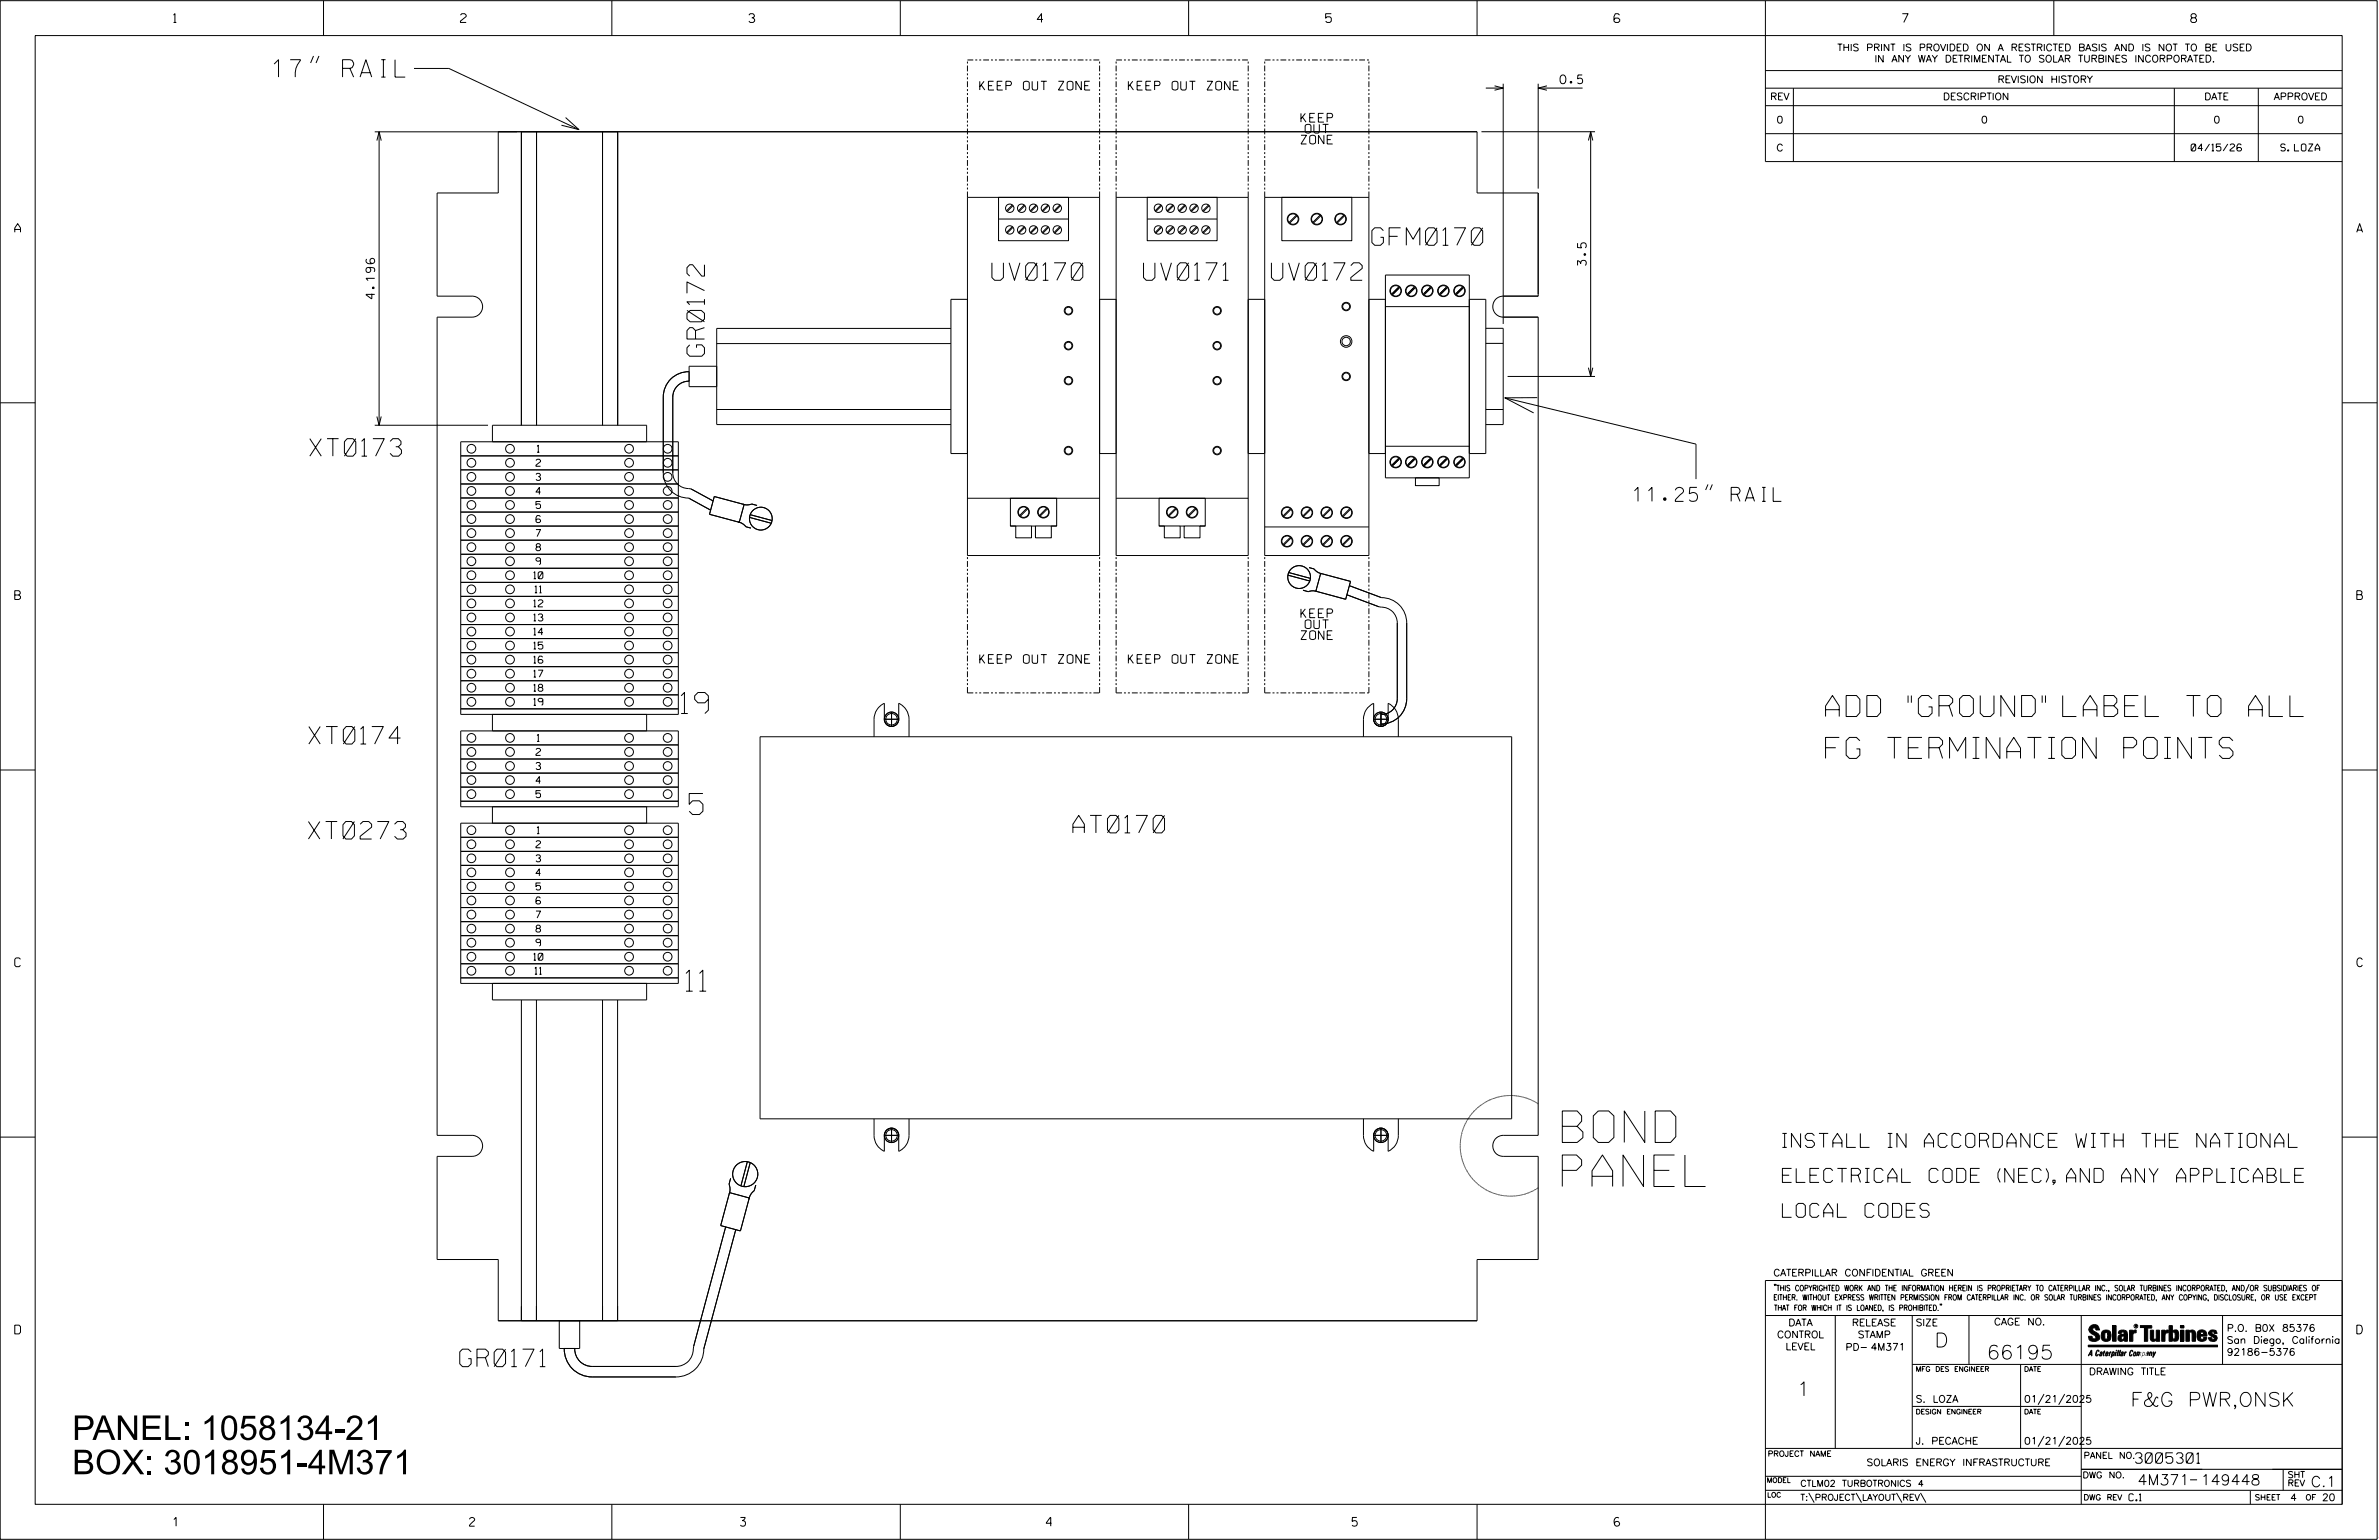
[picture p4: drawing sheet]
<svg xmlns="http://www.w3.org/2000/svg" width="864mm" height="559mm" viewBox="0 0 864 559" stroke-linecap="round" stroke-linejoin="round" font-family="sans-serif">
<defs><g id="words">
<g font-size="11.4">
<text x="567.1" y="414.5">BOND</text>
<text x="567.1" y="430.5">PANEL</text>
</g>
<g font-size="8.9">
<text x="26.2" y="522.5">PANEL: 1058134-21</text>
<text x="26.2" y="534.9">BOX: 3018951-4M371</text>
</g>
<g font-size="7.6">
<text x="247.2" y="258.9">19</text>
<text x="662.7" y="260">ADD &quot;GROUND&quot; LABEL TO ALL</text>
<text x="662.7" y="275.2">FG TERMINATION POINTS</text>
<text x="250.2" y="295.6">5</text>
<text x="249" y="359.7">11</text>
</g>
<g font-size="6.3">
<text x="99" y="28">17&quot; RAIL</text>
<text x="498" y="89">GFM0170</text>
<text x="360.1" y="101.7">UV0170</text>
<text x="415.1" y="101.7">UV0171</text>
<text x="461.5" y="101.7">UV0172</text>
<text x="255.7" y="129.3" transform="rotate(-90 255.7 129.3)">GR0172</text>
<text x="112.5" y="165.5">XT0173</text>
<text x="112.1" y="270">XT0174</text>
<text x="112" y="304.4">XT0273</text>
<text x="389.5" y="302.2">AT0170</text>
<text x="166.9" y="495.9">GR0171</text>
</g>
<g font-size="5.1">
<text x="592.9" y="181.9">11.25&quot; RAIL</text>
<text x="647" y="416.4">INSTALL IN ACCORDANCE WITH THE NATIONAL</text>
<text x="647" y="429">ELECTRICAL CODE (NEC), AND ANY APPLICABLE</text>
<text x="647" y="441.7">LOCAL CODES</text>
<text x="702.3" y="488.8">D</text>
<text x="721.2" y="493.2">66195</text>
<text x="652.2" y="506.5">1</text>
<text x="773.4" y="510.3">F&amp;G PWR,ONSK</text>
</g>
<g font-size="3.8">
<text x="775.1" y="531">3005301</text>
<text x="775.9" y="538.9">4M371</text>
<text x="798.8" y="538.9">149448</text>
<text x="838.8" y="539.5">C.1</text>
</g>
<g font-size="3.2">
<text x="63" y="8.2">1</text>
<text x="167.2" y="8.2">2</text>
<text x="271.8" y="8.2">3</text>
<text x="376.5" y="8.2">4</text>
<text x="481.2" y="8.2">5</text>
<text x="690.6" y="8.2">7</text>
<text x="795.3" y="8.2">8</text>
<text x="355.7" y="32.7">KEEP OUT ZONE</text>
<text x="409.6" y="32.7">KEEP OUT ZONE</text>
<text x="566.3" y="30.4">0.5</text>
<text x="472.3" y="44.3">KEEP</text>
<text x="472.3" y="52.2">ZONE</text>
<text x="473.8" y="48.3">OUT</text>
<text x="5.4" y="84.3">A</text>
<text x="855.5" y="84.3">A</text>
<text x="575.8" y="96.3" transform="rotate(-90 575.8 96.3)">3.5</text>
<text x="136" y="108.4" transform="rotate(-90 136 108.4)">4.196</text>
<text x="5.4" y="217.5">B</text>
<text x="855.6" y="217.5">B</text>
<text x="472.3" y="224.1">KEEP</text>
<text x="472.3" y="232.1">ZONE</text>
<text x="473.8" y="228.1">OUT</text>
<text x="355.7" y="240.7">KEEP OUT ZONE</text>
<text x="409.6" y="240.7">KEEP OUT ZONE</text>
<text x="5.4" y="350.8">C</text>
<text x="855.6" y="350.8">C</text>
<text x="5.4" y="484">D</text>
<text x="855.6" y="484">D</text>
<text x="62.8" y="553.8">1</text>
<text x="170.4" y="553.8">2</text>
<text x="268.8" y="553.8">3</text>
<text x="379.8" y="553.8">4</text>
<text x="490.8" y="553.8">5</text>
<text x="585.9" y="553.8">6</text>
</g>
<g font-size="2.5">
<text x="666.9" y="18.5">THIS PRINT IS PROVIDED ON A RESTRICTED BASIS AND IS NOT TO BE USED</text>
<text x="680.5" y="22.6">IN ANY WAY DETRIMENTAL TO SOLAR TURBINES INCORPORATED.</text>
<text x="725.1" y="30">REVISION HISTORY</text>
<text x="642.6" y="36.3">REV</text>
<text x="705.3" y="36.3">DESCRIPTION</text>
<text x="800.2" y="36.3">DATE</text>
<text x="825.4" y="36.3">APPROVED</text>
<text x="644.9" y="44.7">0</text>
<text x="719.1" y="44.7">0</text>
<text x="803.5" y="44.7">0</text>
<text x="834" y="44.7">0</text>
<text x="644.8" y="54.8">C</text>
<text x="795.4" y="54.8">04/15/26</text>
<text x="827.9" y="54.8">S. LOZA</text>
<text x="195" y="164.1">1</text>
<text x="194.6" y="169.2">2</text>
<text x="194.6" y="179.4">4</text>
<text x="194.6" y="174.3">3</text>
<text x="194.6" y="184.5">5</text>
<text x="194.6" y="189.6">6</text>
<text x="194.6" y="194.7">7</text>
<text x="194.6" y="199.8">8</text>
<text x="194.6" y="204.9">9</text>
<text x="193.7" y="210">10</text>
<text x="194.2" y="215.1">11</text>
<text x="193.7" y="220.2">12</text>
<text x="193.7" y="225.3">13</text>
<text x="193.7" y="230.4">14</text>
<text x="193.7" y="235.5">15</text>
<text x="193.7" y="240.6">16</text>
<text x="193.7" y="245.7">17</text>
<text x="193.7" y="250.8">18</text>
<text x="193.7" y="255.9">19</text>
<text x="195" y="269">1</text>
<text x="194.6" y="274.1">2</text>
<text x="194.6" y="279.2">3</text>
<text x="194.6" y="284.3">4</text>
<text x="194.6" y="289.4">5</text>
<text x="195" y="302.5">1</text>
<text x="194.6" y="307.6">2</text>
<text x="194.6" y="317.8">4</text>
<text x="194.6" y="312.7">3</text>
<text x="194.6" y="322.9">5</text>
<text x="194.6" y="333.1">7</text>
<text x="194.6" y="338.2">8</text>
<text x="194.6" y="343.3">9</text>
<text x="193.7" y="348.4">10</text>
<text x="194.2" y="353.5">11</text>
<text x="643.8" y="463">CATERPILLAR CONFIDENTIAL GREEN</text>
<text x="645.1" y="485.5">CONTROL</text>
<text x="649.2" y="481.1">DATA</text>
<text x="672.3" y="481.1">RELEASE</text>
<text x="674.4" y="485.5">STAMP</text>
<text x="695.4" y="481.1">SIZE</text>
<text x="723.8" y="480.8">CAGE NO.</text>
<text x="808.4" y="483.1">P.O. B0X 85376</text>
<text x="648.2" y="489.8">LEVEL</text>
<text x="669.9" y="490">PD- 4M371</text>
<text x="808.4" y="487.5">San Diego, California</text>
<text x="808.4" y="491.8">92186-5376</text>
<text x="758.3" y="498.9">DRAWING TITLE</text>
<text x="695.4" y="508.9">S. LOZA</text>
<text x="734.8" y="508.9">01/21/2025</text>
<text x="695.4" y="524.1">J. PECACHE</text>
<text x="734.8" y="524.1">01/21/2025</text>
<text x="677.6" y="531.9">SOLARIS ENERGY INFRASTRUCTURE</text>
<text x="772.8" y="544.6">C.1</text>
<text x="831.4" y="544.6">4</text>
<text x="842.9" y="544.6">20</text>
</g>
<g font-size="2.3">
<text x="756.4" y="529.2">PANEL NO.</text>
<text x="653.5" y="539.4">CTLM02 TURBOTRONICS 4</text>
<text x="756" y="536.3">DWG NO.</text>
<text x="830.4" y="539.3">REV</text>
<text x="830.4" y="536.2">SHT</text>
<text x="653.5" y="544.5">T:\PROJECT\LAYOUT\REV\</text>
</g>
<g font-size="2">
<text x="643.8" y="468.4">&quot;THIS COPYRIGHTED WORK AND THE INFORMATION HEREIN IS PROPRIETARY TO CATERPILLAR INC., SOLAR TURBINES INCORPORATED, AND/OR SUBSIDIARIES OF</text>
<text x="643.8" y="471.8">EITHER. WITHOUT EXPRESS WRITTEN PERMISSION FROM CATERPILLAR INC. OR SOLAR TURBINES INCORPORATED, ANY COPYING, DISCLOSURE, OR USE EXCEPT</text>
<text x="644" y="475.6">THAT FOR WHICH IT IS LOANED, IS PROHIBITED.&quot;</text>
<text x="641.7" y="528.5">PROJECT NAME</text>
<text x="756.3" y="544.3">DWG REV</text>
<text x="818.5" y="544.3">SHEET</text>
<text x="836.9" y="544.3">OF</text>
</g>
<g font-size="1.8">
<text x="695.4" y="497.6">MFG DES ENGINEER</text>
<text x="734.8" y="497.6">DATE</text>
<text x="695.4" y="513.1">DESIGN ENGINEER</text>
<text x="734.8" y="513.1">DATE</text>
<text x="641.3" y="538">MODEL</text>
<text x="641.5" y="543.3">LOC</text>
</g>
<text font-size=".9" x="775.1" y="481.7">R</text>
</g></defs>
<g fill="none" stroke="#000" stroke-width=".36">
<path d="M.1 .2h862.8v558.4h-862.8zM12.8 12.9h837.4v533h-837.4zM117.4 .2v12.7M222.1 .2v12.7M326.8 .2v12.7M431.5 .2v12.7M536.2 .2v12.7M587.9 5.5l-.5-.5h-1l-.5 1v1.7l.5 .4h1l.6-.4v-.6l-.6-.5h-1l-.5 .5M640.9 .2v58.4h209.3M745.6 .2v12.7M113.8 20.3l-1.1 2.6M115.8 20.3l-1.1 2.6"/>
<path d="M150.3 24.8h12.6l47.2 22.2M539.4 32h6.3M542.5 31.2l3.2 .8-3.2 .7M545.7 30.4v87.1M558.4 32h16.1M558.4 30.4v38M561.6 31.2l-3.2 .8 3.2 .7M640.9 25.6h209.3M640.9 32h209.3M640.9 38.3h209.3M651 32v26.6M789.3 32v26.6"/>
<path d="M819.8 32v26.6M136.8 51l.8-3.2 .8 3.2M137.6 47.8v106.5M180.9 47.8v22.2h-22.2v37.5h12.7a3.8 3.8 0 0 1 3.8 3.8 3.8 3.8 0 0 1-3.8 3.8h-12.7v296.9h12.7a3.8 3.8 0 0 1 3.8 3.8 3.8 3.8 0 0 1-3.8 3.8h-12.7v37.4h22.2v22.2h355.3v-22.2h22.2v-37.4h-12.7a3.8 3.8 0 0 1-3.8-3.8 3.8 3.8 0 0 1 3.8-3.8h12.7v-296.9h-12.7a3.8 3.8 0 0 1-3.8-3.8 3.8 3.8 0 0 1 3.8-3.8h12.7v-37.5h-22.2v-22.2h-400.2M189.3 47.8v106.5M194.8 47.8v106.5M205.3 42.7l4.8 4.3-6.3-1.6M218.7 47.8v106.5M224.2 47.8v106.5M537.8 47.8h41.2M576.6 51l.8-3.2 .8 3.2M577.4 47.8v88.8"/>
<path d="M640.9 48.5h209.3M351.2 71.6h48v130h-48zM362.5 71.6h25.4v15.7h-25.4zM362.5 79.5h25.4M367.5 74.4l-2.2 2.1M367.7 74.6l-2.1 2.2M371.8 74.4l-2.1 2.1M372.1 74.6l-2.2 2.2M376.1 74.4l-2.1 2.1M376.4 74.6l-2.2 2.2M380.4 74.4l-2.1 2.1M380.7 74.6l-2.1 2.2"/>
<path d="M384.7 74.4l-2.1 2.1M385 74.6l-2.1 2.2M405.2 71.6h47.9v130h-47.9zM416.5 79.5h25.3M416.5 71.6h25.3v15.7h-25.3zM421.4 74.4l-2.1 2.1M421.7 74.6l-2.1 2.2M425.8 74.4l-2.2 2.1M426 74.6l-2.1 2.2M430.1 74.4l-2.2 2.1M430.3 74.6l-2.1 2.2M434.4 74.4l-2.1 2.1"/>
<path d="M434.7 74.6l-2.2 2.2M438.7 74.4l-2.1 2.1M439 74.6l-2.2 2.2M459.1 71.6h37.8v130h-37.8zM465.3 71.6h25.4v15.7h-25.4zM470.6 78l-2.7 2.7M470.9 78.3l-2.7 2.7M479.2 78l-2.7 2.7M479.5 78.3l-2.7 2.7M487.9 78l-2.7 2.7M488.1 78.3l-2.7 2.7M367.5 82.2l-2.2 2.2"/>
<path d="M367.7 82.5l-2.1 2.1M371.8 82.2l-2.1 2.2M372.1 82.5l-2.2 2.1M376.1 82.2l-2.1 2.2M376.4 82.5l-2.2 2.1M380.4 82.2l-2.1 2.2M380.7 82.5l-2.1 2.1M384.7 82.2l-2.1 2.2M385 82.5l-2.1 2.1M421.4 82.2l-2.1 2.2M421.7 82.5l-2.1 2.1M425.8 82.2l-2.2 2.2"/>
<path d="M426 82.5l-2.1 2.1M430.1 82.2l-2.2 2.2M430.3 82.5l-2.1 2.1M434.4 82.2l-2.1 2.2M434.7 82.5l-2.2 2.1M438.7 82.2l-2.1 2.2M439 82.5l-2.2 2.1M502.9 99.8h30.5v73.6h-30.5zM345.2 119.2l-85-.1v35h85M351.2 108.6h-6v56h6M399.2 108.6h6M453.1 108.6h6"/>
<path d="M496.9 108.6h6M502.9 111.3h30.5M507.9 104.6l-2.2 2.2M507.9 104.1l-2.7 2.7M508.1 104.3l-2.7 2.7M513.5 104.6l-2.1 2.2M513.5 104.1l-2.7 2.7M513.8 104.3l-2.7 2.7M519.4 104.1l-2.8 2.7M519.6 104.3l-2.7 2.7M525.2 104.6l-2.2 2.2M525.2 104.1l-2.7 2.7"/>
<path d="M525.4 104.3l-2.7 2.7M531 104.1l-2.7 2.7M531.3 104.3l-2.7 2.7M533.4 108.6h6v56h-6M539.4 119.1h6.3v35h-6.3M250.2 138.3a5.8 5.8 0 0 0-6 5.8v27.5a6 6 0 0 0 6.7 5.8l7.9 4.4M250.2 134.9a9.2 9.2 0 0 0-9.4 9.2v27.5a9.2 9.2 0 0 0 9.2 9.1l8 4.4M260.2 132.9h-10v7.4h10M260.2 124.7h85M539.4 124.6h6.3M547.3 136.6h31.7M576.6 133.4l.8 3.2 .8-3.2"/>
<path d="M.1 146.2h12.7M136 154.3h41.2M136.8 151.1l.8 3.2 .8-3.2M260.2 148.6h85M539.4 148.6h6.3M546.3 144.4l69.4 16.7v12.7M558.1 144.3l-11.8 .1 10.4 5.4M850.2 146.2h12.7M167.3 175.6h78.9M167.3 170.5h78.9M167.3 165.4h78.9M178.8 160.3v-6h55.9v6"/>
<path d="M399.2 164.6h6M453.1 164.6h6M496.9 164.6h6M502.9 161.9h30.5M507.9 166.7l-2.2 2.1M507.9 166.2l-2.7 2.7M508.1 166.4l-2.7 2.7M513.5 166.7l-2.1 2.1M513.5 166.2l-2.7 2.7M513.8 166.4l-2.7 2.7M513.8 173.4h8.6v2.8h-8.6zM519.3 166.7l-2.1 2.1"/>
<path d="M519.4 166.2l-2.8 2.7M519.6 166.4l-2.7 2.7M525.2 166.7l-2.2 2.1M525.2 166.2l-2.7 2.7M525.4 166.4l-2.7 2.7M531 166.7l-2.2 2.1M531 166.2l-2.7 2.7M531.3 166.4l-2.7 2.7M620 175.8l-.8 2M621.6 175.8l-.9 2M167.3 196h78.9M167.3 190.9h78.9"/>
<path d="M167.3 185.8h78.9M167.3 180.7h78.9M259.3 180.2l10.8 2.9-1.7 6.4-10.8-2.9zM267.9 189.4l1.6 .6 1.3 1.1 1.8 .5M269.7 183l1.6 .2 1.6-.3 1.9 .5M272.1 187.7l7.9 2.2M272.3 186.8l7.9 2.1M351.2 180.8h48M366.8 190.9h1.9h-1.9v-10.1h16.8v10.1h-2h2M368.7 190.9h5.7v4.3h-5.7zM372.8 184.4l-2.7 2.7M373.1 184.6l-2.7 2.7"/>
<path d="M374.4 190.9h1.5M375.9 190.9h5.7v4.3h-5.7zM380 184.4l-2.7 2.7M380.3 184.6l-2.8 2.7M405.2 180.8h47.9M420.8 190.9h1.9h-1.9v-10.1h16.7v10.1h-1.9h1.9M422.7 190.9h5.7v4.3h-5.7zM426.8 184.4l-2.7 2.7M427 184.6l-2.7 2.7M428.4 190.9h1.5M429.9 190.9h5.7v4.3h-5.7zM434 184.4l-2.8 2.7"/>
<path d="M434.2 184.6l-2.7 2.7M459.1 191.2h37.8M468.5 184.5l-2.8 2.7M468.5 194.9l-2.8 2.7M468.7 184.8l-2.7 2.7M468.7 195.2l-2.7 2.6M475.7 184.5l-2.8 2.7M475.7 194.9l-2.8 2.7M475.9 184.8l-2.7 2.7M475.9 195.2l-2.7 2.6M482.8 184.5l-2.7 2.7M482.8 194.9l-2.7 2.7"/>
<path d="M483.1 184.8l-2.7 2.7M483.1 195.2l-2.7 2.6M490 184.5l-2.7 2.7M490 194.9l-2.7 2.7M490.3 184.8l-2.7 2.7M490.3 195.2l-2.7 2.6M167.3 216.4h78.9M167.3 211.3h78.9M167.3 206.2h78.9M167.3 201.1h78.9M467.5 208.7l7.9 2.1M467.8 207.8l7.9 2.1"/>
<path d="M473 214.2l1.9 .5 1.6-.3 1.6 .3M475.2 206l1.8 .4 1.3 1.2 1.5 .6M479.4 208.1l10.9 2.9-1.8 6.5-10.8-3zM488.9 215.8l11.7 4.4a6.1 6.1 0 0 1 6.6 5.8v27.5a5.7 5.7 0 0 1-5.9 5.8M489.8 212.5l11.7 4.4a9.2 9.2 0 0 1 9.1 9.1v27.5a9.2 9.2 0 0 1-9.3 9.2M167.3 221.5h78.9M167.3 226.6h78.9M167.3 236.8h78.9M167.3 231.7h78.9M167.3 257.2h78.9M167.3 252.1h78.9v-91.8h-78.9v98.9h78.9M167.3 241.9h78.9"/>
<path d="M167.3 247h78.9M178.8 259.2v6M234.7 259.2v6M323.6 258.4v5.2M501.3 258.4v5.2M.1 279.4h12.7M167.3 265.2h78.9v27.5h-78.9zM167.3 275.4h78.9M167.3 270.3h78.9M275.9 267.3h272.8v138.7h-272.8zM321 261a2.61 2.61 0 0 0 2.6 2.6 2.61 2.61 0 0 0 2.6-2.6M321 261v-5.8a6.4 6.4 0 0 0-3.7 5.8v6.3"/>
<path d="M321 261h5.2M326.2 261v-5.8a6.4 6.4 0 0 1 3.8 5.8v6.3M498.7 261a2.63 2.63 0 0 0 2.6 2.6 2.63 2.63 0 0 0 2.6-2.6M498.7 261v-5.8a6.3 6.3 0 0 0-3.8 5.8v6.3M498.7 261h5.2M503.9 261v-5.8a6.3 6.3 0 0 1 3.7 5.8v6.3M850.2 279.4h12.7M167.3 298.7h78.9v58.1h-78.9zM167.3 290.7h78.9M167.3 285.6h78.9M167.3 280.5h78.9M178.8 292.7v6"/>
<path d="M234.7 292.7v6M167.3 303.8h78.9M167.3 319.1h78.9M167.3 314h78.9M167.3 308.9h78.9M167.3 334.4h78.9M167.3 329.3h78.9M167.3 324.2h78.9M167.3 339.5h78.9M196.2 325.9l-.4-.4h-.8l-.4 .8v1.3l.4 .4h.8l.4-.4v-.4l-.4-.5h-.8l-.4 .5M167.3 344.6h78.9M167.3 349.7h78.9"/>
<path d="M167.3 354.8h78.9M178.8 356.8v6h55.9v-6M189.3 362.8v116.4M194.7 362.8v116.4M218.7 362.8v116.4M224.2 362.8v116.4M539.2 400l-.5 .3M539.2 399.9v.1M539.5 399.8l-.2 .1M539.5 399.8h.1M539.8 399.6l-.2 .2M540.3 399.3l-.4 .3"/>
<path d="M540.4 399.3h.1M540.7 399.2l-.2 .1M540.7 399.2h.1M541.3 399l-.5 .2M541.3 398.9h.1M541.9 398.7l-.5 .2M542 398.7h.1M542.3 398.5l-.3 .1M542.5 398.5h-.1M542.6 398.4v.1M542.9 398.4h-.2M542.9 398.3v.1"/>
<path d="M543.2 398.3h-.2M543.3 398.2h-.1M543.5 398.2h-.2M543.8 398.1l-.2 .1M543.9 398.1h.1M544.2 398h-.3M544.5 397.9l-.2 .1M544.8 397.9h-.2M544.9 397.9h.1M545.2 397.8h-.3M545.5 397.8h-.2M545.5 397.7h.1"/>
<path d="M545.8 397.7h-.2M545.9 397.7h.1M546.1 397.7h-.1M546.2 397.6h.1M546.5 397.6l-.2 .1M546.8 397.6h-.3M546.9 397.6h.1M547.1 397.5l-.2 .1M547.2 397.5h.3M547.6 397.5h-.1M547.6 397.5h.2M547.9 397.5h.2"/>
<path d="M548.2 397.5h.1M548.3 397.5h.5M548.9 397.5h.1M549 397.5h.2M549.2 397.5h.1M549.3 397.5h.2M549.6 397.6h.1M549.6 397.6h.3M550 397.6h.2M550.2 397.6h.1M550.3 397.6l.3 .1M550.7 397.7h.1"/>
<path d="M550.9 397.7h.1M551 397.7l.1 .1M551.2 397.8h.1M551.3 397.8h.2M551.6 397.8h.1M551.6 397.8l.2 .1M551.9 397.9h.1M552 397.9h.2M552.2 397.9h.1M552.3 398l.5 .1M552.9 398.1h.1M552.9 398.1l.2 .1"/>
<path d="M553.2 398.2h.1M553.3 398.2l.1 .1M553.5 398.3h.1M553.6 398.3l.2 .1M553.8 398.4h.1M553.9 398.4l.2 .1M554.1 398.5h.1M554.2 398.5l.2 .1M554.5 398.6h.1M554.6 398.6l.1 .1M554.8 398.7h.1M554.9 398.7l.2 .1"/>
<path d="M555.1 398.8h.1M555.2 398.9h.1M555.4 399h.1M555.5 399l.2 .1M555.7 399.1h.1M555.8 399.1l.2 .1M556 399.2h.1M556.1 399.3h.2M556.3 399.4l.3 .1M556.6 399.5l.3 .1M556.9 399.7h.1M557 399.7l.2 .1"/>
<path d="M557.2 399.8h.1M557.3 399.9l.2 .1M.1 412.6h12.7M317.3 406v6a6.3 6.3 0 0 0 3.7 5.8v-5.8M321 412a2.61 2.61 0 0 1 2.6-2.6 2.61 2.61 0 0 1 2.6 2.6M321 412h5.2M323.6 409.4v5.2M330 406v6a6.3 6.3 0 0 1-3.8 5.8v-5.8M494.9 406v6a6.2 6.2 0 0 0 3.8 5.8v-5.8M498.7 412h5.2M498.7 412a2.63 2.63 0 0 1 2.6-2.6 2.63 2.63 0 0 1 2.6 2.6M501.3 409.4v5.2"/>
<path d="M507.6 406v6a6.2 6.2 0 0 1-3.7 5.8v-5.8M530.1 415.4v.1M530.1 416.1h.1M530.1 416.2v.2M530.1 415.9v.2M530.1 415.5v.2M530.1 415.8h.1M530.1 416.5v.2M530.1 416.8h.1M530.1 414.5v.9M530.1 416.9l.1 .5M530.1 414.4v.1"/>
<path d="M530.2 417.5h.1M530.2 417.5v.2M530.2 414.1h.1M530.2 414.2l-.1 .2M530.2 417.9l.1 .5M530.2 417.8h.1M530.2 413.5v.6M530.2 413.4v.1M530.3 413.2l-.1 .2M530.3 418.5h.1M530.3 418.5v.2M530.3 412.9v.2"/>
<path d="M530.3 418.9l.1 .5M530.3 418.8h.1M530.4 412.4v.1M530.4 412.5l-.1 .3M530.4 419.5h.1M530.4 412.2v.2M530.4 412.1h.1M530.5 419.5v.3M530.5 419.9l.1 .2M530.6 411.6l-.1 .4M530.6 411.4v.1M530.6 411.2v.2"/>
<path d="M530.7 411.1v.1M530.8 410.9l-.1 .2M530.8 410.8h.1M530.8 410.6v.1M530.9 410.5h.1M530.9 410.2v.2M531 410.2h.1M531 409.9v.2M531.1 409.8v.1M531.1 409.6v.2M531.2 409.5h.1M531.3 409.3l-.1 .2"/>
<path d="M531.3 409.2h.1M531.4 409l-.1 .2M531.4 408.9h.1M531.6 408.6l-.1 .2M531.6 408.3v.2M531.7 408.3h.1M531.9 407.7l-.2 .5M532 407.7h.1M532.1 407.5l-.1 .1M532.1 407.4h.1M532.2 407.1v.2M532.3 407.1h.1"/>
<path d="M532.4 406.9l-.1 .1M532.4 406.8h.1M532.6 406.6l-.1 .1M532.6 406.5h.1M532.7 406.3v.1M532.8 406.2h.1M533 405.9l-.2 .3M533.1 405.7l-.1 .2M533.2 405.6v.1M533.3 405.4l-.1 .2M533.5 405.2l-.2 .2M533.5 405.1h.1"/>
<path d="M533.7 404.9l-.1 .1M533.7 404.8h.1M533.9 404.6l-.1 .2M533.9 404.5v.1M534.1 404.4l-.1 .1M534.1 404.3h.1M534.3 404.1l-.1 .1M534.4 404h-.1M534.5 403.8l-.1 .2M534.6 403.8h.1M534.7 403.6l-.1 .1M535 403.3l-.2 .2"/>
<path d="M535 403.3h.1M535.2 403.1l-.1 .1M535.4 402.8l-.2 .2M535.7 402.6l-.2 .2M535.7 402.6h.1M535.9 402.4l-.1 .1M536 402.3h.1M536.2 402.2l-.2 .1M536.2 402.1h.1M536.4 401.9l-.1 .2M536.7 401.7l-.2 .2M536.7 401.7h.1"/>
<path d="M537 401.5l-.2 .1M537 401.5h.1M537.2 401.3l-.1 .1M537.2 401.2h.1M537.5 401.1l-.2 .1M537.6 401l-.1 .1M537.7 400.9l-.1 .1M537.8 400.8v.1M538 400.7l-.1 .1M538.1 400.6v.1M538.3 400.5l-.1 .1M538.4 400.5h.1"/>
<path d="M538.6 400.3l-.2 .1M538.7 400.3h-.1M557.5 400h.1M557.6 400l.1 .2M557.8 400.2l.2 .1M558.1 400.4l.3 .1M850.2 412.6h12.7M264.8 432.8l7.2 1.9-3.2 12-7.2-2zM265.2 427.6l-.5 2.1 .3 1.8-.3 1.7M271.3 421.6l-2.3 8.7M272.3 421.9l-2.3 8.7M274.4 430l-.6 2-1.3 1.4-.6 1.8"/>
<path d="M530.6 420.1h.1M530.6 420.2v.2M530.7 420.4v.1M530.7 420.5l.2 .5M530.9 421.1h.1M530.9 421.2v.2M531 421.4v.3M531.1 421.7h.1M531.1 421.8l.2 .5M531.3 422.5l.1 .1M531.3 422.3v.1M531.4 422.7l.1 .2"/>
<path d="M531.6 423h.1M531.6 423.1l.1 .1M531.7 423.3h.1M531.7 423.4l.1 .2M531.9 423.7l.1 .2M532 424l.1 .1M532.1 424.2h.1M532.2 424.3l.1 .2M532.3 424.6l.1 .1M532.4 424.8h.1M532.5 424.9l.1 .1M532.6 425.1h.1"/>
<path d="M532.7 425.1l.1 .2M532.8 425.4h.1M532.8 425.4l.1 .2M533 425.7h.1M533 425.7l.1 .2M533.2 425.9l.2 .3M533.4 426.3l.4 .5M533.8 426.8l.1 .2M533.9 427l.2 .2M534.1 427.3h.1M534.2 427.4l.1 .1M534.4 427.5v.1"/>
<path d="M534.4 427.6l.2 .1M534.6 427.8h.1M534.6 427.8l.2 .2M534.8 428v.1M534.9 428.1l.1 .1M535 428.3l.2 .2M535.3 428.6h.1M535.3 428.6l.2 .1M535.5 428.8h.1M535.6 428.8l.2 .2M535.8 429.1l.1 .1M536 429.2v.1"/>
<path d="M536 429.3l.2 .1M536.3 429.5h.1M536.3 429.5l.2 .1M536.5 429.7h.1M536.6 429.8l.2 .1M536.8 430l.4 .3M537.3 430.3l.5 .4M537.8 430.7h.1M537.9 430.8l.2 .1M538.2 431l.2 .1M538.4 431.1l.2 .1M538.7 431.3h.1"/>
<path d="M538.8 431.3l.1 .1M539 431.4v.1M539 431.5l.2 .1M539.3 431.6h.1M539.3 431.7l.5 .2M539.8 431.9h.1M539.9 432h.2M540.1 432.1h.1M540.2 432.1l.2 .1M540.5 432.2v.1M540.5 432.3l.2 .1M540.7 432.4l.3 .1"/>
<path d="M541.1 432.5h.1M541.1 432.5l.2 .1M541.4 432.7h.1M541.4 432.7l.3 .1M541.8 432.8l.1 .1M542 432.9h.1M542.1 432.9l.2 .1M542.4 433l.2 .1M542.7 433.1l.2 .1M542.9 433.2h.1M543 433.2l.2 .1M543.3 433.3h.1"/>
<path d="M543.3 433.4h.2M543.6 433.4h.1M543.7 433.4l.1 .1M543.9 433.5l.3 .1M544.2 433.6h.1M544.3 433.6h.2M544.6 433.6h.1M544.7 433.7h.1M544.9 433.7h.3M545.2 433.8h.1M545.3 433.8h.2M545.6 433.8h.1"/>
<path d="M545.6 433.8l.6 .1M546.2 433.9h.1M546.3 433.9l.2 .1M546.6 434h.1M546.7 434h.5M547.2 434h.1M547.3 434h.2M547.6 434h.1M547.7 434h.5M548.2 434h.1M548.3 434h.2M548.6 434h.1"/>
<path d="M548.7 434h.2M548.9 434h.1M549 434h.2M549.2 434h.1M549.3 434h.2M549.6 434h.1M550.2 434h-.5M550.3 433.9h.1M550.6 433.9h-.3M550.9 433.8l-.2 .1M550.9 433.8h.1M551.2 433.8h-.2"/>
<path d="M551.5 433.7l-.2 .1M551.6 433.7h.1M551.9 433.7h-.2M551.9 433.7h.1M552.2 433.6l-.2 .1M552.2 433.6h.1M552.5 433.6h-.2M552.6 433.5h.1M553.2 433.4l-.5 .1M553.2 433.4h.1M553.8 433.2l-.5 .2M553.9 433.2h.1"/>
<path d="M554.2 433.1h-.2M554.5 433h-.2M554.5 433h.1M554.8 432.9h-.2M555.1 432.8h-.3M555.1 432.7h.1M555.5 432.6l-.3 .1M555.7 432.5h-.2M555.8 432.4v.1M556.1 432.3l-.3 .1M556.3 432.2l-.2 .1M556.4 432.2h.1"/>
<path d="M556.6 432l-.2 .1M556.9 431.9l-.2 .1M557 431.9h.1M557.3 431.7l-.3 .1M557.5 431.6l-.2 .1M557.6 431.5h-.1M557.8 431.4l-.2 .1M557.8 431.3v.1M558.1 431.2l-.2 .1M558.1 431.2h.1M558.4 431l-.2 .1M263.4 445.2l-11.6 43.3a6.6 6.6 0 0 1-6.4 7.3h-30.4a6.3 6.3 0 0 1-6.4-6.5"/>
<path d="M267.1 446.2l-11.6 43.3a10.1 10.1 0 0 1-10.1 10.1h-30.4a10.1 10.1 0 0 1-10.2-10.3M203 479.2v10.1h7.4v-10.1M640.9 477.3h209.3M644.2 466.1l-.1 .4M644.7 466.1l-.2 .4M666.2 477.3v48.3M694.2 477.3v48.3M704.4 473.3l-.1 .4M704.8 473.3l-.1 .4M714.8 477.3v17.8M755.5 477.3v68.6M806.8 477.3v17.8"/>
<path d="M816.5 466l-1.4 3.1M850.2 464.6h-209.3v94M850.2 464.8v81.1M694.2 495.1h156M733.5 495.1v30.5M758.6 481.4a2.02 2.02 0 0 1 3.1-.1l.5 1.3h-1.3l-.2-.6-.4-.2-.6 .1-.1 .4 .4 .7a2.46 2.46 0 0 1 2.2 2.9 2.83 2.83 0 0 1-3.8 .3l-.3-1.3h1.3l.2 .7 .6 .3 .5-.2 .2-.5-.4-.6-1.9-1.2-.4-.9zM759.2 491.3h-.7l.7-1.2v1.9h.2l-.1-2.1-1.3 2.1 .5-.5h.7M761.3 490l.3-.2 .4 .3-.1 .3-.3-.4-.4 .3-.3 1.6h.4l.4-.5-.3 .6-.4 .1-.3-.4zM762.6 490.6l.5-.1-.1 1.4h-.9a.74 .74 0 0 1 .9-.8l-.3 .7-.5 .1 .2-.5 .6-.2v-.5l-.7 .2zM763 483.2a2.17 2.17 0 0 1 3.1 0l.3 1.4-.3 1.5a2.17 2.17 0 0 1-3.1 0l-.3-1.5zM763.6 490.5l.4-.4 .2 .6h-.3l-.3 .9 .2 .4-.3-.1zM764.1 483.7l.5-.4 .4 .3v2.2l-.4 .2-.5-.2z"/>
<path d="M764.6 491.1l.6 .2v-.7l-.4-.1-.4 .6-.1 .8h.6M764.6 491.1l-.1 .8h.4M764.6 482.6v.8M764.8 490.7l.4 .1v.3h-.6zM765 491.5l-.1 .4zM766 490.5l-.5 1.5zM766 490.8l.4-.3-.4 .4M766.9 481h1.3v5.7h-1.3zM767 490.8l.5 .1-.3 .8-.4 .2zM767.3 490.5h-.5l-.5 2M767.3 490.5a.8 .8 0 0 1 .2 1 .8 .8 0 0 1-.9 .4l-.1 .6M767.3 490.5l-.1 .2"/>
<path d="M768.1 490.5l-.4 1.5zM768.2 489.9h.3l-.1 .2h-.2zM769 489.9l-.5 2.1zM769.7 489.9l-.6 2.1zM770.1 491.4l.5-.3-.5 .8zM770.4 491.9h.1M770.6 491.1l.1-.4-.7 .2 .1-.3 .6-.1 .2 .3-.5 1.1M770.6 491.1a.74 .74 0 0 0-.8 .8h.6M771 484.8h-.7l-.3 .6 .4 .7 .5-.3 .1-2.4h-.8l-.1 .4h-1.2a1.71 1.71 0 0 1 1.8-1.3 1.71 1.71 0 0 1 1.6 1.4v2.8h-1.1l-.1-.6M771 484.2l-1.5 .1a1.41 1.41 0 0 0 0 2.4l.5 .1 1.1-.7M771.2 486.1h-.1M771.4 490.5l.1 .3 .4-.3-.9 1.5z"/>
<path d="M771.5 490.8h.1M773 482.7h1.2v.5l.5-.5 .7-.1v1h-.6l-.5 .4-.1 2.7h-1.2zM773.3 490.3l.6-.4 .4 .2-.1 .4-.3-.4a1.28 1.28 0 0 0-.5 1.8l.6-.4-.1 .4-.8 .1zM774.7 490.8l.5-.3a.88 .88 0 0 1 .2 .9 .88 .88 0 0 1-.7 .7l-.2-.2zM774.8 490.9h.5l-.3 1h-.3l-.2-.2zM775.2 490.5l-.1 .2M776.8 481h4.3v.9h-1.5v4.8h-1.3M776.8 490.6l-.8 .2v-.3l-.4 1.5 .8-1.3v1.3l.3-1.2M779.3 491.1h.4M779.6 490.5h.3l-.3 1.4M779.6 490.7h.2l-.1 .4M779.7 491.1l-.1 .4"/>
<path d="M779.7 491.1l-.4 .2M780.1 492l.4-1.5 .1 .3 .3-.3 .3 .2-.3 1.3v-1.3l-.7 1.3M780.6 482.7h1.2v2.7l.1 .4 .4 .3 .4-.7v-2.7h1.2l.1 4h-1.3v-.5l-1.1 .6-.7-.3-.3-.7zM781.6 492.5l1-2-.8 1.3-.2-1.3-.2 2M784.7 482.7h1.2v.5l.5-.5 .7-.1v1h-.5l-.6 .4-.1 2.7h-1.2zM787.4 481h1.2v2a1.4 1.4 0 0 1 2.2 .2l.1 1.4-.4 1.9-1.5 .1-.4-.5v-1l.5 .9 .5-.3v-2.1l-.5-.4-.5 .7v2.8h-1.2zM791.5 482.7h1.3v4h-1.3zM791.5 481h1.3v.9h-1.3zM793.5 482.7h1.3v.4l.7-.5 1.1 .2 .4 .6v3.3h-1.2l-.3-3.4-.7 .2v3.2h-1.3zM794.8 483.1h.1M797.7 483.2a1.92 1.92 0 0 1 2.4-.5 1.92 1.92 0 0 1 1 2.1h-2.3v.8l.6 .5 .5-.3v-.5h1.2a1.83 1.83 0 0 1-2.1 1.4 1.83 1.83 0 0 1-1.5-2.1zM798.8 484.2v.6"/>
<path d="M799.1 483.4h.6l.2 .8h-1.1zM804.6 482.9a1.84 1.84 0 0 0-2.9 .8 3.3 3.3 0 0 0 2.2 1.9l-.5 .5-.4-.3-.1-.4h-1.2l.1 .6a1.92 1.92 0 0 0 2.9 .4M804.9 483.8h-1.2l-.2-.6-.5 .1-.1 .3 .1 .3 1.8 .9M805.1 488.1h-47.1v.6h47.1M694.2 510.3h61.3M742 505.8l-2.2 3.9M749.5 505.8l-2.2 3.9M640.9 525.6h209.2M640.9 535.7h114.6M742 521.1l-2.2 3.8M749.5 521.1l-2.2 3.8M755.5 533.2h94.7"/>
<path d="M795 537h2.6M828.8 533.2v7.6M117.4 545.9v12.7M222.1 545.9v12.7M326.8 545.9v12.7M431.5 545.9v12.7M536.2 545.9v12.7M640.9 540.8h209.3M656.6 541.7l2 3.5M673.8 541.7l1.9 3.5M688.4 541.7l2 3.5M697.2 541.7l1.9 3.5"/>
<path d="M816.9 541v4.9"/>
<circle cx="366.6" cy="75.6" r="1.53"/>
<circle cx="370.9" cy="75.6" r="1.53"/>
<circle cx="375.2" cy="75.6" r="1.52"/>
<circle cx="379.5" cy="75.6" r="1.52"/>
<circle cx="383.8" cy="75.6" r="1.53"/>
<circle cx="420.5" cy="75.6" r="1.53"/>
<circle cx="424.8" cy="75.6" r="1.52"/>
<circle cx="429.1" cy="75.6" r="1.53"/>
<circle cx="433.4" cy="75.6" r="1.53"/>
<circle cx="437.8" cy="75.6" r="1.53"/>
<circle cx="469.4" cy="79.5" r="1.9"/>
<circle cx="469.4" cy="79.5" r="2.1"/>
<circle cx="478" cy="79.5" r="2.09"/>
<circle cx="478" cy="79.5" r="1.9"/>
<circle cx="486.6" cy="79.5" r="1.9"/>
<circle cx="486.6" cy="79.5" r="2.1"/>
<circle cx="366.6" cy="83.4" r="1.53"/>
<circle cx="370.9" cy="83.4" r="1.53"/>
<circle cx="375.2" cy="83.4" r="1.52"/>
<circle cx="379.5" cy="83.4" r="1.52"/>
<circle cx="383.8" cy="83.4" r="1.53"/>
<circle cx="420.5" cy="83.4" r="1.53"/>
<circle cx="424.8" cy="83.4" r="1.52"/>
<circle cx="429.1" cy="83.4" r="1.53"/>
<circle cx="433.4" cy="83.4" r="1.53"/>
<circle cx="437.8" cy="83.4" r="1.53"/>
<circle cx="387.9" cy="112.7" r="1.52"/>
<circle cx="387.9" cy="112.7" r="1.27"/>
<circle cx="441.8" cy="112.7" r="1.27"/>
<circle cx="441.8" cy="112.7" r="1.51"/>
<circle cx="488.7" cy="111.2" r="1.27"/>
<circle cx="488.7" cy="111.2" r="1.52"/>
<circle cx="506.6" cy="105.5" r="2.09"/>
<circle cx="506.7" cy="105.5" r="1.91"/>
<circle cx="512.3" cy="105.5" r="2.09"/>
<circle cx="512.3" cy="105.5" r="1.91"/>
<circle cx="518.1" cy="105.5" r="1.9"/>
<circle cx="518.1" cy="105.5" r="2.1"/>
<circle cx="524" cy="105.5" r="2.09"/>
<circle cx="524" cy="105.5" r="1.91"/>
<circle cx="529.8" cy="105.5" r="2.09"/>
<circle cx="529.8" cy="105.5" r="1.9"/>
<circle cx="387.9" cy="125.4" r="1.53"/>
<circle cx="387.9" cy="138.1" r="1.28"/>
<circle cx="387.9" cy="138.1" r="1.53"/>
<circle cx="387.9" cy="125.4" r="1.28"/>
<circle cx="441.8" cy="125.4" r="1.52"/>
<circle cx="441.8" cy="125.4" r="1.27"/>
<circle cx="441.8" cy="138.1" r="1.27"/>
<circle cx="441.8" cy="138.1" r="1.52"/>
<circle cx="488.7" cy="123.9" r="2.09"/>
<circle cx="488.7" cy="136.6" r="1.52"/>
<circle cx="488.7" cy="123.9" r="1.52"/>
<circle cx="488.7" cy="136.6" r="1.27"/>
<circle cx="171.1" cy="167.9" r="1.59"/>
<circle cx="171.1" cy="162.8" r="1.59"/>
<circle cx="171.1" cy="173" r="1.59"/>
<circle cx="171.1" cy="178.1" r="1.59"/>
<circle cx="185.1" cy="167.9" r="1.59"/>
<circle cx="185.1" cy="173" r="1.59"/>
<circle cx="185.1" cy="162.8" r="1.59"/>
<circle cx="185.1" cy="178.1" r="1.59"/>
<circle cx="228.4" cy="167.9" r="1.59"/>
<circle cx="228.4" cy="173" r="1.58"/>
<circle cx="228.4" cy="162.8" r="1.58"/>
<circle cx="228.4" cy="178.1" r="1.58"/>
<circle cx="242.4" cy="167.9" r="1.59"/>
<circle cx="242.4" cy="173" r="1.58"/>
<circle cx="242.4" cy="162.8" r="1.58"/>
<circle cx="242.4" cy="178.1" r="1.58"/>
<circle cx="387.9" cy="163.5" r="1.53"/>
<circle cx="387.9" cy="163.5" r="1.28"/>
<circle cx="441.8" cy="163.5" r="1.52"/>
<circle cx="441.8" cy="163.5" r="1.27"/>
<circle cx="506.6" cy="167.7" r="2.1"/>
<circle cx="506.7" cy="167.7" r="1.91"/>
<circle cx="512.3" cy="167.7" r="2.1"/>
<circle cx="512.3" cy="167.7" r="1.91"/>
<circle cx="518.1" cy="167.7" r="1.9"/>
<circle cx="518.1" cy="167.7" r="2.11"/>
<circle cx="524" cy="167.7" r="2.1"/>
<circle cx="524" cy="167.7" r="1.91"/>
<circle cx="529.8" cy="167.7" r="2.1"/>
<circle cx="529.8" cy="167.7" r="1.9"/>
<circle cx="171.1" cy="193.4" r="1.59"/>
<circle cx="171.1" cy="198.5" r="1.59"/>
<circle cx="171.1" cy="188.4" r="1.59"/>
<circle cx="171.1" cy="183.2" r="1.59"/>
<circle cx="185.1" cy="193.4" r="1.59"/>
<circle cx="185.1" cy="198.5" r="1.59"/>
<circle cx="185.1" cy="183.2" r="1.59"/>
<circle cx="185.1" cy="188.4" r="1.59"/>
<circle cx="228.4" cy="193.4" r="1.59"/>
<circle cx="228.4" cy="183.2" r="1.58"/>
<circle cx="228.4" cy="188.3" r="1.58"/>
<circle cx="228.4" cy="198.5" r="1.58"/>
<circle cx="242.4" cy="193.4" r="1.59"/>
<circle cx="242.4" cy="188.3" r="1.58"/>
<circle cx="242.4" cy="183.2" r="1.58"/>
<circle cx="242.4" cy="198.5" r="1.58"/>
<circle cx="276.2" cy="188.2" r="4.1"/>
<circle cx="371.6" cy="185.8" r="2.09"/>
<circle cx="371.6" cy="185.8" r="1.9"/>
<circle cx="378.8" cy="185.8" r="2.09"/>
<circle cx="378.8" cy="185.8" r="1.9"/>
<circle cx="425.5" cy="185.8" r="1.9"/>
<circle cx="425.5" cy="185.8" r="2.09"/>
<circle cx="432.7" cy="185.8" r="1.9"/>
<circle cx="432.7" cy="185.9" r="2.1"/>
<circle cx="467.2" cy="196.4" r="1.9"/>
<circle cx="467.2" cy="186" r="1.9"/>
<circle cx="467.2" cy="186" r="2.11"/>
<circle cx="467.2" cy="196.4" r="2.1"/>
<circle cx="474.4" cy="186" r="2.1"/>
<circle cx="474.4" cy="196.4" r="2.09"/>
<circle cx="474.4" cy="196.4" r="1.9"/>
<circle cx="474.4" cy="186" r="1.9"/>
<circle cx="481.6" cy="186" r="2.1"/>
<circle cx="481.6" cy="196.4" r="2.09"/>
<circle cx="481.6" cy="196.4" r="1.91"/>
<circle cx="481.6" cy="186" r="1.91"/>
<circle cx="488.8" cy="196.4" r="1.9"/>
<circle cx="488.8" cy="186" r="1.9"/>
<circle cx="488.8" cy="186" r="2.1"/>
<circle cx="488.8" cy="196.4" r="2.09"/>
<circle cx="171.1" cy="218.9" r="1.59"/>
<circle cx="171.1" cy="208.7" r="1.59"/>
<circle cx="171.1" cy="213.9" r="1.59"/>
<circle cx="171.1" cy="203.6" r="1.59"/>
<circle cx="185.1" cy="218.9" r="1.59"/>
<circle cx="185.1" cy="208.7" r="1.59"/>
<circle cx="185.1" cy="213.9" r="1.59"/>
<circle cx="185.1" cy="203.6" r="1.59"/>
<circle cx="228.4" cy="218.9" r="1.59"/>
<circle cx="228.4" cy="208.7" r="1.58"/>
<circle cx="228.4" cy="213.9" r="1.58"/>
<circle cx="228.4" cy="203.6" r="1.58"/>
<circle cx="242.4" cy="218.9" r="1.59"/>
<circle cx="242.4" cy="213.9" r="1.58"/>
<circle cx="242.4" cy="208.7" r="1.58"/>
<circle cx="242.4" cy="203.6" r="1.58"/>
<circle cx="471.6" cy="209.4" r="4.1"/>
<circle cx="171.1" cy="239.4" r="1.59"/>
<circle cx="171.1" cy="234.2" r="1.59"/>
<circle cx="171.1" cy="224.1" r="1.59"/>
<circle cx="171.1" cy="229.2" r="1.59"/>
<circle cx="185.1" cy="234.2" r="1.59"/>
<circle cx="185.1" cy="224.1" r="1.59"/>
<circle cx="185.1" cy="239.4" r="1.59"/>
<circle cx="185.1" cy="229.2" r="1.59"/>
<circle cx="228.4" cy="239.4" r="1.58"/>
<circle cx="228.4" cy="234.2" r="1.58"/>
<circle cx="228.4" cy="224" r="1.58"/>
<circle cx="228.4" cy="229.1" r="1.58"/>
<circle cx="242.4" cy="239.4" r="1.58"/>
<circle cx="242.4" cy="234.2" r="1.58"/>
<circle cx="242.4" cy="224" r="1.58"/>
<circle cx="242.4" cy="229.1" r="1.58"/>
<circle cx="171.1" cy="244.5" r="1.59"/>
<circle cx="171.1" cy="249.6" r="1.59"/>
<circle cx="171.1" cy="254.7" r="1.59"/>
<circle cx="185.1" cy="244.5" r="1.59"/>
<circle cx="185.1" cy="249.6" r="1.59"/>
<circle cx="185.1" cy="254.7" r="1.59"/>
<circle cx="228.4" cy="244.4" r="1.59"/>
<circle cx="228.4" cy="249.6" r="1.58"/>
<circle cx="228.4" cy="254.7" r="1.58"/>
<circle cx="242.4" cy="244.4" r="1.59"/>
<circle cx="242.4" cy="249.6" r="1.58"/>
<circle cx="242.4" cy="254.7" r="1.58"/>
<circle cx="171.1" cy="272.8" r="1.59"/>
<circle cx="171.1" cy="267.8" r="1.59"/>
<circle cx="171.1" cy="278" r="1.59"/>
<circle cx="185.1" cy="272.8" r="1.59"/>
<circle cx="185.1" cy="267.8" r="1.59"/>
<circle cx="185.1" cy="278" r="1.59"/>
<circle cx="228.4" cy="272.8" r="1.59"/>
<circle cx="228.4" cy="278" r="1.58"/>
<circle cx="228.4" cy="267.8" r="1.58"/>
<circle cx="242.4" cy="272.8" r="1.59"/>
<circle cx="242.4" cy="278" r="1.58"/>
<circle cx="242.4" cy="267.8" r="1.58"/>
<circle cx="323.6" cy="261" r="2.09"/>
<circle cx="323.6" cy="261" r="2.61"/>
<circle cx="501.3" cy="261" r="2.09"/>
<circle cx="501.3" cy="261" r="2.61"/>
<circle cx="171.1" cy="288.2" r="1.59"/>
<circle cx="171.1" cy="283.1" r="1.59"/>
<circle cx="185.1" cy="288.2" r="1.59"/>
<circle cx="185.1" cy="283.1" r="1.59"/>
<circle cx="228.4" cy="288.1" r="1.58"/>
<circle cx="228.4" cy="283.1" r="1.58"/>
<circle cx="242.4" cy="288.1" r="1.58"/>
<circle cx="242.4" cy="283.1" r="1.58"/>
<circle cx="171.1" cy="301.2" r="1.59"/>
<circle cx="171.1" cy="316.5" r="1.59"/>
<circle cx="171.1" cy="306.4" r="1.59"/>
<circle cx="171.1" cy="311.5" r="1.59"/>
<circle cx="185.1" cy="301.2" r="1.59"/>
<circle cx="185.1" cy="306.4" r="1.59"/>
<circle cx="185.1" cy="316.5" r="1.59"/>
<circle cx="185.1" cy="311.5" r="1.59"/>
<circle cx="228.4" cy="301.2" r="1.59"/>
<circle cx="228.4" cy="306.3" r="1.58"/>
<circle cx="228.4" cy="316.5" r="1.58"/>
<circle cx="228.4" cy="311.4" r="1.58"/>
<circle cx="242.4" cy="301.2" r="1.59"/>
<circle cx="242.4" cy="316.5" r="1.58"/>
<circle cx="242.4" cy="306.3" r="1.58"/>
<circle cx="242.4" cy="311.4" r="1.58"/>
<circle cx="171.1" cy="326.8" r="1.59"/>
<circle cx="171.1" cy="331.9" r="1.59"/>
<circle cx="171.1" cy="321.7" r="1.59"/>
<circle cx="171.1" cy="337" r="1.59"/>
<circle cx="185.1" cy="326.8" r="1.59"/>
<circle cx="185.1" cy="331.9" r="1.59"/>
<circle cx="185.1" cy="321.7" r="1.59"/>
<circle cx="185.1" cy="337" r="1.59"/>
<circle cx="228.4" cy="326.7" r="1.59"/>
<circle cx="228.4" cy="331.9" r="1.58"/>
<circle cx="228.4" cy="321.6" r="1.58"/>
<circle cx="228.4" cy="337" r="1.58"/>
<circle cx="242.4" cy="326.7" r="1.59"/>
<circle cx="242.4" cy="331.9" r="1.58"/>
<circle cx="242.4" cy="321.6" r="1.58"/>
<circle cx="242.4" cy="337" r="1.58"/>
<circle cx="171.1" cy="352.3" r="1.59"/>
<circle cx="171.1" cy="342.1" r="1.59"/>
<circle cx="171.1" cy="347.2" r="1.59"/>
<circle cx="185.1" cy="352.3" r="1.59"/>
<circle cx="185.1" cy="342.1" r="1.59"/>
<circle cx="185.1" cy="347.2" r="1.59"/>
<circle cx="228.4" cy="352.2" r="1.58"/>
<circle cx="228.4" cy="342.1" r="1.58"/>
<circle cx="228.4" cy="347.2" r="1.58"/>
<circle cx="242.4" cy="352.2" r="1.58"/>
<circle cx="242.4" cy="342.1" r="1.58"/>
<circle cx="242.4" cy="347.2" r="1.58"/>
<circle cx="323.6" cy="412" r="2.09"/>
<circle cx="323.6" cy="412" r="2.62"/>
<circle cx="501.3" cy="412" r="2.62"/>
<circle cx="501.3" cy="412" r="2.09"/>
<circle cx="270.5" cy="426" r="4.6"/>
<circle cx="775.4" cy="481.2" r=".69"/>
</g>
<g fill="#000">
<path d="M768.1 490.5l-.4 1.5zM768.2 489.9h.3l-.1 .2h-.2zM769 489.9l-.5 2.1zM769.7 489.9l-.6 2.1zM791.5 481h1.3v.9h-1.3zM791.5 482.7h1.3v4h-1.3zM758 488.1h47.1v.6h-47.1z"/>
<path d="M759.2 489.9l-1.2 2.1 .5-.5h.7v.5h.2zM759.2 490.1v1.2h-.7z" fill-rule="evenodd"/>
<path d="M758.6 481.4a2.02 2.02 0 0 1 3.1-.1l.5 1.3h-1.3l-.2-.6-.4-.2-.6 .1-.1 .4 .4 .7a2.46 2.46 0 0 1 2.2 2.9 2.83 2.83 0 0 1-3.8 .3l-.3-1.3h1.3l.2 .7 .6 .3 .5-.2 .2-.5-.4-.6-1.9-1.2-.4-.9z" fill-rule="evenodd"/>
<path d="M761.3 490l.3-.2 .4 .3-.1 .3-.3-.4-.4 .3-.3 1.6h.4l.4-.5-.3 .6-.4 .1-.3-.4z" fill-rule="evenodd"/>
<path d="M762.6 490.6l.5-.1-.1 1.4h-.9a.74 .74 0 0 1 .9-.8l-.6 .3-.2 .5 .5-.1 .3-.6v-.5l-.7 .2z" fill-rule="evenodd"/>
<path d="M763.6 490.5l.4-.4 .2 .6h-.3l-.3 .9 .2 .4-.3-.1z" fill-rule="evenodd"/>
<path d="M764.8 490.5l.5 .3-.1 .5h-.6l.6-.2v-.3l-.4-.1-.3 1.2h.4l.3-.4-.6 .6-.3-.2v-.4z" fill-rule="evenodd"/>
<path d="M763 483.2a2.17 2.17 0 0 1 3.1 0l.3 1.4-.3 1.5a2.17 2.17 0 0 1-3.1 0l-.3-1.5zM764.1 483.7v2.1l.5 .2 .4-.2v-2.2l-.4-.3z" fill-rule="evenodd"/>
<path d="M766 490.5v.3l.4-.1-.4 .2-.5 1.1z" fill-rule="evenodd"/>
<path d="M766.8 490.5l-.5 2 .3-.6a.71 .71 0 0 0 .9-.5 .71 .71 0 0 0-.4-.9zM767 490.8l.5 .1-.3 .8-.4 .2z" fill-rule="evenodd"/>
<path d="M766.9 481h1.3v5.7h-1.3z" fill-rule="evenodd"/>
<path d="M770.1 490.6l.6-.1 .2 .3-.4 1.2-.5 .1-.2-.5 .3-.5h.5l-.7 .5v.3l.4-.1 .4-.9-.5-.2-.2 .2z" fill-rule="evenodd"/>
<path d="M769.4 482.8l-.5 1h1.2l.1-.4h.8v.8l-1.5 .1a1.41 1.41 0 0 0 0 2.4l.5 .1 1.1-.7 .1 .6h1.1v-2.8a1.79 1.79 0 0 0-2.4-1.2zM770.3 484.8h.7l-.1 1-.5 .3-.4-.7z" fill-rule="evenodd"/>
<path d="M771.4 490.5l.1 .3 .4-.3-.9 1.5z" fill-rule="evenodd"/>
<path d="M773 482.7h1.2v.5l.5-.5 .7-.1v1h-.6l-.5 .4-.1 2.7h-1.2z" fill-rule="evenodd"/>
<path d="M773.3 490.3l.6-.4 .4 .2-.1 .4-.3-.4a1.28 1.28 0 0 0-.5 1.8l.6-.4-.3 .5h-.6z" fill-rule="evenodd"/>
<path d="M774.7 490.8l-.2 1.1h.7a.96 .96 0 0 0 0-1.4zM774.8 490.9h.5l-.1 .6-.5 .4-.2-.2z" fill-rule="evenodd"/>
<path d="M776 490.5v.3l.4-.3 .2 .3 .7-.2-.3 1.4v-1.3l-.6 1.3v-1.3l-.8 1.3z" fill-rule="evenodd"/>
<path d="M776.8 481h4.3v.9h-1.5v4.8h-1.3v-4.8h-1.5z" fill-rule="evenodd"/>
<path d="M777.9 490.5l-.5 2 .3-.6a.71 .71 0 0 0 .9-.5 .71 .71 0 0 0-.4-.9zM778.1 490.8l.3-.1 .1 .4-.5 .8-.2-.5z" fill-rule="evenodd"/>
<path d="M779.3 490.6l.6-.1-.3 1.5-.7-.1a.67 .67 0 0 1 .8-.8l-.6 .3-.1 .5 .4-.1 .4-.9-.4-.2-.3 .2z" fill-rule="evenodd"/>
<path d="M780.5 490.5l.1 .3 .3-.3 .3 .2-.3 1.3v-1.3l-.8 1.3z" fill-rule="evenodd"/>
<path d="M780.6 482.7h1.2v2.7l.1 .4 .4 .3 .4-.7v-2.7h1.2l.1 4h-1.3v-.5l-1.1 .6-.7-.3-.3-.7z" fill-rule="evenodd"/>
<path d="M781.6 490.5l.2 1.3 .8-1.3-1.2 2z" fill-rule="evenodd"/>
<path d="M784.7 482.7h1.2v.5l.5-.5 .7-.1v1h-.5l-.6 .4-.1 2.7h-1.2z" fill-rule="evenodd"/>
<path d="M787.4 481h1.2v2a1.4 1.4 0 0 1 2.2 .2l.1 1.4-.4 1.9-1.5 .1-.4-.5v-1l.5 .9 .5-.3v-2.1l-.5-.4-.5 .7v2.8h-1.2z" fill-rule="evenodd"/>
<path d="M793.5 482.7h1.3v.4a1.29 1.29 0 0 1 2.2 .3v3.3h-1.2l-.3-3.4-.7 .2v3.2h-1.3z" fill-rule="evenodd"/>
<path d="M797.7 483.2a1.92 1.92 0 0 1 2.4-.5 1.92 1.92 0 0 1 1 2.1h-2.3v.8l.6 .5 .5-.3v-.5h1.2a1.83 1.83 0 0 1-2.1 1.4 1.83 1.83 0 0 1-1.5-2.1zM799.1 483.4l-.3 .8h1.1l-.2-.8z" fill-rule="evenodd"/>
<path d="M801.9 483.2a1.94 1.94 0 0 1 3 .1v.5h-1.2l-.2-.6-.5 .1-.1 .3 .1 .3 1.8 .9a1.2 1.2 0 0 1 .1 1.3 1.2 1.2 0 0 1-1.2 .7l-1.6-.4-.4-1h1.2l.1 .4 .4 .3 .5-.5a3.3 3.3 0 0 1-2.2-1.9z" fill-rule="evenodd"/>
<circle cx="761.4" cy="492" r=".07"/>
<circle cx="762.2" cy="485.1" r=".07"/>
<circle cx="769.3" cy="492" r=".07"/>
<circle cx="773.1" cy="486.7" r=".07"/>
<circle cx="791.5" cy="486.7" r=".07"/>
<circle cx="791.5" cy="481" r=".07"/>
<circle cx="794.8" cy="486.7" r=".07"/>
</g>
<g fill="none" stroke="#000" stroke-width=".36" stroke-dasharray="2.1 .7 .7 .7 .7 .7" stroke-linecap="butt">
<path d="M351.2 21.8h48M405.2 21.8h47.9M459.1 21.8h37.8M351.2 71.6v-49.8M399.2 71.6v-49.8M405.2 71.6v-49.8M453.1 71.6v-49.8M459.1 71.6v-49.8M496.9 71.6v-49.8M351.2 251.4v-49.8M351.2 251.4h48M399.2 251.4v-49.8"/>
<path d="M405.2 251.4v-49.8M405.2 251.4h47.9M453.1 251.4v-49.8M459.1 251.4v-49.8M459.1 251.4h37.8M496.9 251.4v-49.8"/>
</g>
<use href="#words"/>
</svg>
